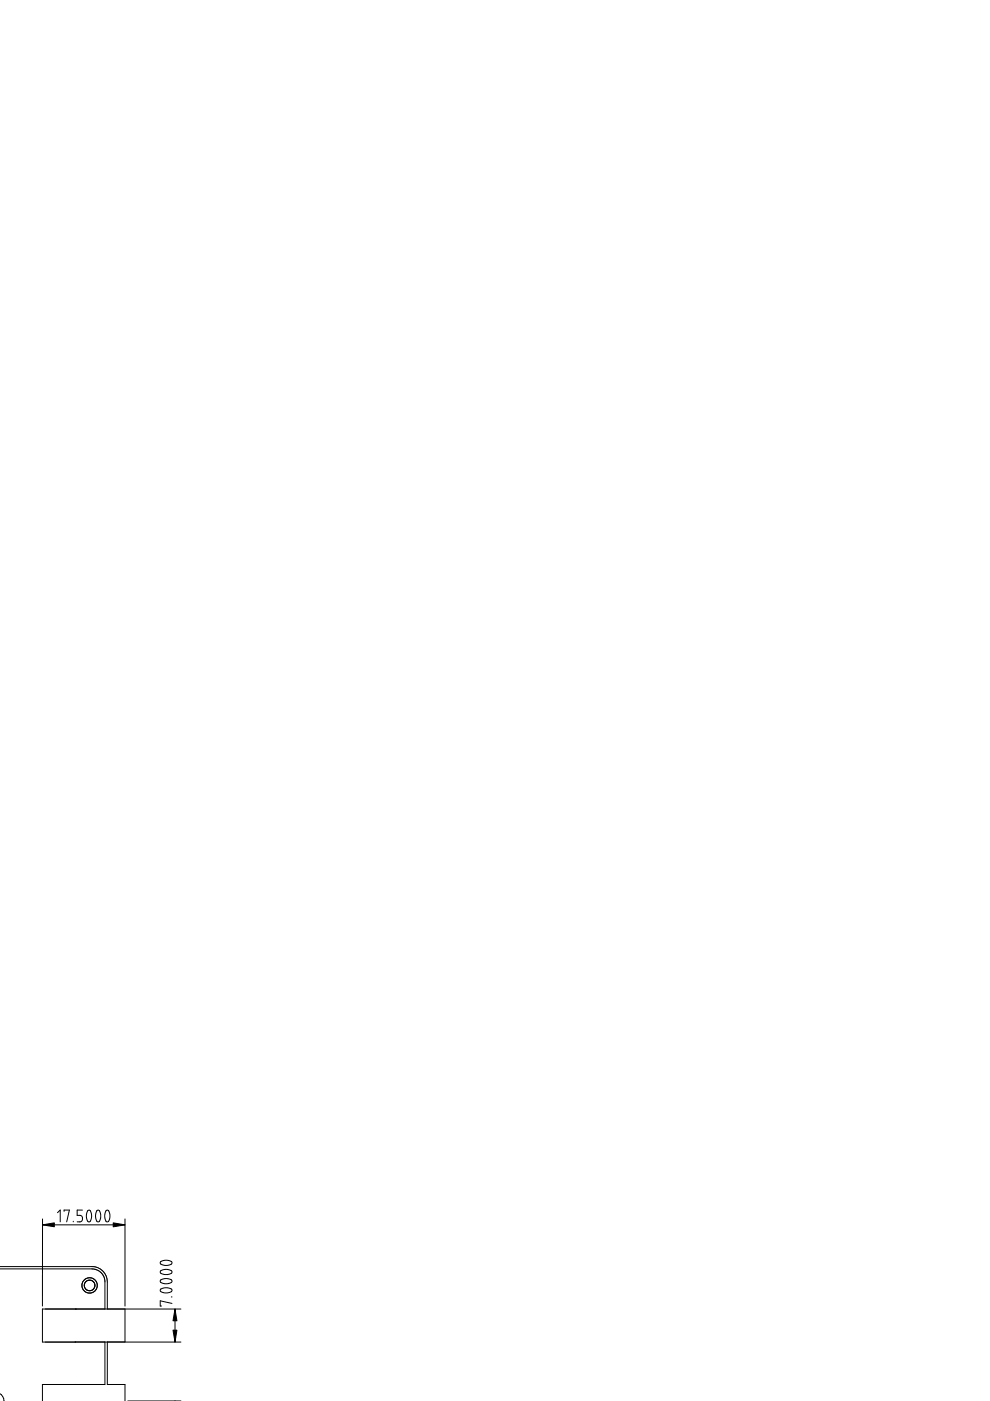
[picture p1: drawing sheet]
<svg xmlns="http://www.w3.org/2000/svg" width="210mm" height="297mm" viewBox="0 0 210 297" stroke-linecap="round" stroke-linejoin="round" font-family="sans-serif">
<g fill="none" stroke="#000" stroke-width=".21">
<path d="M9 258.4v18.5M9 259.7h17.5M12.2 257.1l.6-.5v2.5M13.6 256.8v-.2h1.1l-.6 2.5M15.5 258.9v.2M17.5 256.6h-1.1v1.1h.7l.4 .5v.5l-.2 .3-.9 .1M18.6 256.7a.59 .59 0 0 1 .6 .1 .59 .59 0 0 1 .2 .7v.6l-.2 .7a.45 .45 0 0 1-.6 .2 .45 .45 0 0 1-.2-.6l-.1-.8zM20.5 256.7a.61 .61 0 0 1 .7 .1 .61 .61 0 0 1 .1 .7v.8l-.2 .5a.48 .48 0 0 1-.6 .1 .48 .48 0 0 1-.2-.5v-.8zM22.5 256.7a.6 .6 0 0 1 .6 .1 .6 .6 0 0 1 .2 .7v.6l-.2 .7a.48 .48 0 0 1-.6 .1 .48 .48 0 0 1-.2-.5l-.1-1zM26.5 258.4v18.5M-.1 268.5h19.8a3.3 3.3 0 0 1 3.1 3.3v5.7M0 269h19.5a2.78 2.78 0 0 1 2.7 2.6v5.9"/>
<path d="M16 277.5h.1M26.5 277.5v7M34 273.4l.8-.4h.7l.8 .3 .2 .2-.1 .3-.7 .3h-.7l-.7-.2a.37 .37 0 0 1-.3-.5zM34.1 269.4l.6-.2 .8-.1 .7 .2 .3 .3-.1 .3-.6 .3h-.9l-.6-.2a.37 .37 0 0 1-.2-.6zM34.1 271.4l1.4-.3 .7 .2 .3 .3-.2 .3-.7 .3-1.3-.2a.37 .37 0 0 1-.2-.6zM34.1 267.5l1.3-.3 .9 .2 .2 .3-.2 .4-.8 .2h-.7l-.6-.2a.34 .34 0 0 1-.1-.6zM36.3 275h.2M36.5 276.4l-2.5-.6v1.1h.2M37.1 277.5v7M38.4 277.5h-29.4v7h29.4M0 295.5a1.81 1.81 0 0 1 .8 1.6M16 293.5h.1"/>
<path d="M16 284.5h.1M22.2 284.5v9h-13.2v3.6M22.8 284.5v9h3.7v3.6M27.1 297h11.3M37.1 297v.1"/>
<circle cx="19" cy="272.5" r="1.63"/>
<circle cx="19" cy="272.5" r="1.13"/>
</g>
<path d="M9 259.7l2.5-.4v.8zM24 259.3l2.5 .4-2.5 .4zM37.1 277.5l.4 2.5h-.8zM36.7 282h.8l-.4 2.5zM36.7 297.1h.8z" fill="#000" stroke="#000" stroke-width=".21"/>
</svg>
